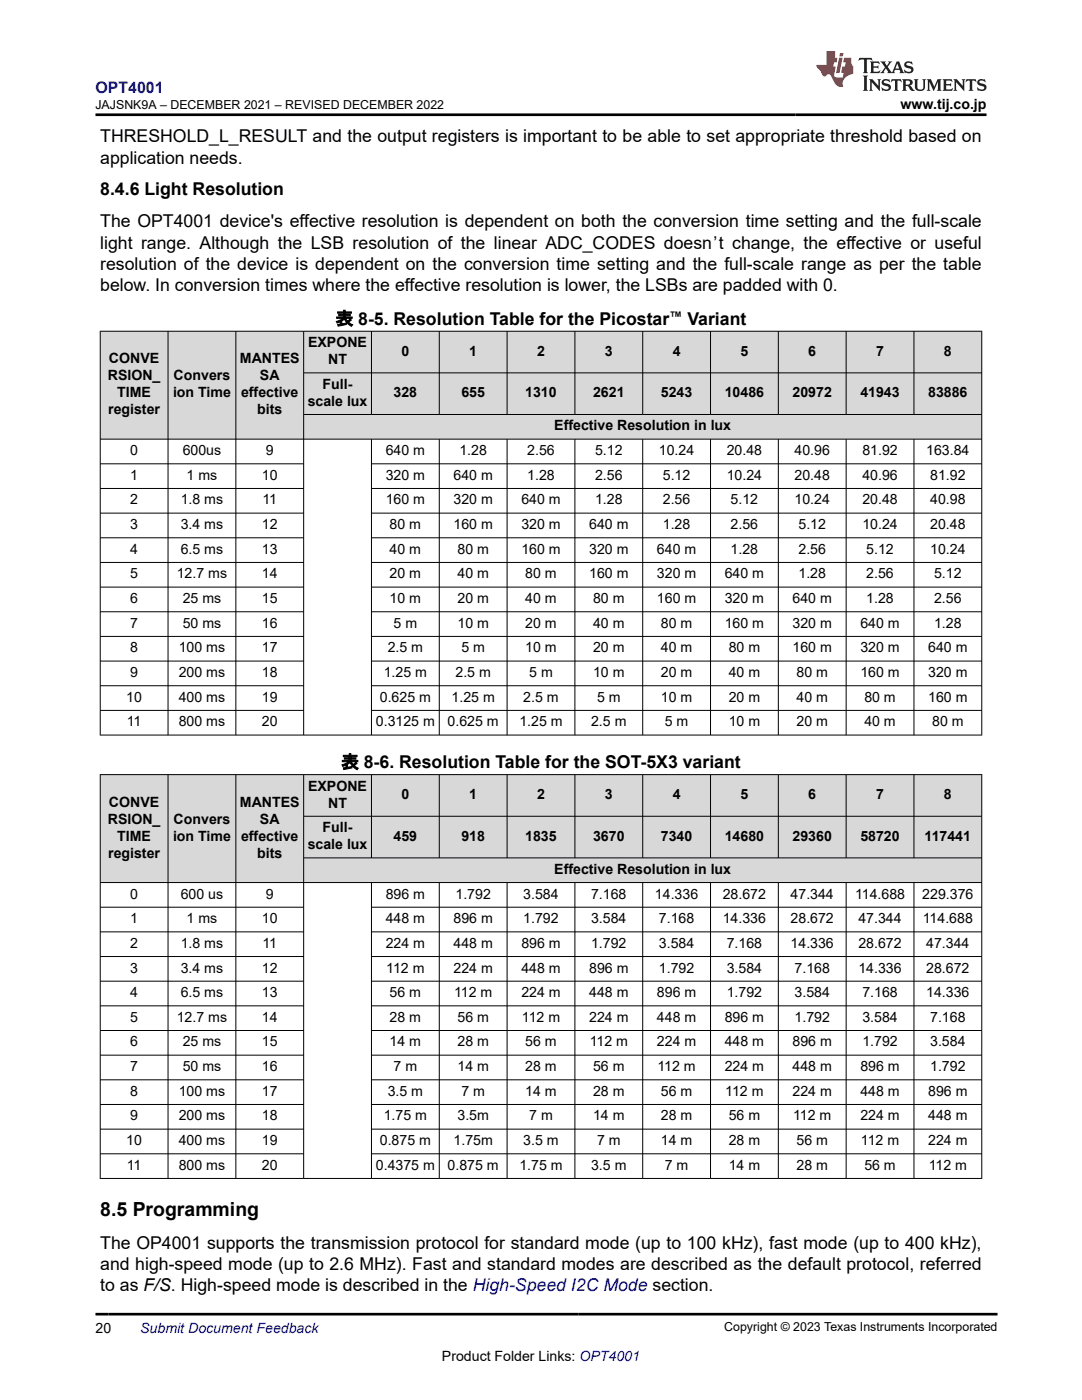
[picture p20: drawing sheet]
<svg xmlns="http://www.w3.org/2000/svg" width="216mm" height="279mm" viewBox="0 0 216 279" stroke-linecap="round" stroke-linejoin="round" font-family="sans-serif">
<defs><g id="words">
<text font-size="3.9" x="20" y="242.8">8.5 Programming</text>
<g font-size="3.5">
<text x="20" y="28.4">THRESHOLD_L_RESULT and the output registers is important to be able to set appropriate threshold based on</text>
<text x="20" y="32.7">application needs.</text>
<text x="20" y="39">8.4.6 Light Resolution</text>
<text x="20" y="45.4">The OPT4001 device's effective resolution is dependent on both the conversion time setting and the full-scale</text>
<text x="20" y="49.6">light range. Although the LSB resolution of the linear ADC_CODES doesn’t change, the effective or useful</text>
<text x="20" y="53.8">resolution of the device is dependent on the conversion time setting and the full-scale range as per the table</text>
<text x="20" y="58.1">below. In conversion times where the effective resolution is lower, the LSBs are padded with 0.</text>
<text x="67" y="64.8">表 8-5. Resolution Table for the Picostar</text>
<text x="137.2" y="64.8">Variant</text>
<text x="68.1" y="153.3">表 8-6. Resolution Table for the SOT-5X3 variant</text>
<text x="20" y="249.2">The OP4001 supports the transmission protocol for standard mode (up to 100 kHz), fast mode (up to 400 kHz),</text>
<text x="20" y="257.7">to as F/S. High-speed mode is described in the High-Speed I2C Mode section.</text>
<text x="20" y="253.5">and high-speed mode (up to 2.6 MHz). Fast and standard modes are described as the default protocol, referred</text>
</g>
<text font-size="3.2" fill="#00f" x="19" y="18.6">OPT4001</text>
<g font-size="2.8">
<text x="179.7" y="21.7">www.tij.co.jp</text>
<text x="61.5" y="69.3">EXPONE</text>
<text x="80.1" y="71">0</text>
<text x="93.6" y="71">1</text>
<text x="107.2" y="71">2</text>
<text x="120.7" y="71">3</text>
<text x="134.2" y="71">4</text>
<text x="147.8" y="71">5</text>
<text x="161.3" y="71">6</text>
<text x="174.8" y="71">7</text>
<text x="188.3" y="71">8</text>
<text x="21.5" y="75.9">RSION_</text>
<text x="21.7" y="72.5">CONVE</text>
<text x="34.7" y="75.9">Convers</text>
<text x="47.9" y="72.5">MANTES</text>
<text x="51.9" y="75.9">SA</text>
<text x="64.4" y="77.6">Full-</text>
<text x="65.5" y="72.7">NT</text>
<text x="21.6" y="82.7">register</text>
<text x="23.4" y="79.3">TIME</text>
<text x="34.5" y="79.3">ion Time</text>
<text x="48.1" y="79.3">effective</text>
<text x="51.3" y="82.7">bits</text>
<text x="61.4" y="81">scale lux</text>
<text x="78.5" y="79.3">328</text>
<text x="92.1" y="79.3">655</text>
<text x="104.8" y="79.3">1310</text>
<text x="118.3" y="79.3">2621</text>
<text x="131.9" y="79.3">5243</text>
<text x="144.6" y="79.3">10486</text>
<text x="158.1" y="79.3">20972</text>
<text x="171.7" y="79.3">41943</text>
<text x="185.2" y="79.3">83886</text>
<text x="110.6" y="85.9">Effective Resolution in lux</text>
<text x="26" y="90.8">0</text>
<text x="26" y="95.8">1</text>
<text x="36.5" y="90.8">600us</text>
<text x="37.2" y="95.8">1 ms</text>
<text x="52.3" y="95.8">10</text>
<text x="53" y="90.8">9</text>
<text x="77" y="90.8">640 m</text>
<text x="77" y="95.8">320 m</text>
<text x="90.5" y="95.8">640 m</text>
<text x="91.7" y="90.8">1.28</text>
<text x="105.2" y="90.8">2.56</text>
<text x="105.2" y="95.8">1.28</text>
<text x="118.7" y="90.8">5.12</text>
<text x="118.7" y="95.8">2.56</text>
<text x="131.5" y="90.8">10.24</text>
<text x="132.3" y="95.8">5.12</text>
<text x="145" y="90.8">20.48</text>
<text x="145" y="95.8">10.24</text>
<text x="158.5" y="90.8">40.96</text>
<text x="158.5" y="95.8">20.48</text>
<text x="172.1" y="90.8">81.92</text>
<text x="172.1" y="95.8">40.96</text>
<text x="184.8" y="90.8">163.84</text>
<text x="185.6" y="95.8">81.92</text>
<text x="26" y="100.7">2</text>
<text x="36.1" y="100.7">1.8 ms</text>
<text x="52.4" y="100.7">11</text>
<text x="77" y="100.7">160 m</text>
<text x="90.5" y="100.7">320 m</text>
<text x="104" y="100.7">640 m</text>
<text x="118.7" y="100.7">1.28</text>
<text x="132.3" y="100.7">2.56</text>
<text x="145.8" y="100.7">5.12</text>
<text x="158.5" y="100.7">10.24</text>
<text x="172.1" y="100.7">20.48</text>
<text x="185.6" y="100.7">40.98</text>
<text x="26" y="105.6">3</text>
<text x="36.1" y="105.6">3.4 ms</text>
<text x="52.3" y="105.6">12</text>
<text x="77.8" y="105.6">80 m</text>
<text x="90.5" y="105.6">160 m</text>
<text x="104" y="105.6">320 m</text>
<text x="117.6" y="105.6">640 m</text>
<text x="132.3" y="105.6">1.28</text>
<text x="145.8" y="105.6">2.56</text>
<text x="159.3" y="105.6">5.12</text>
<text x="172.1" y="105.6">10.24</text>
<text x="185.6" y="105.6">20.48</text>
<text x="26" y="110.5">4</text>
<text x="36.1" y="110.5">6.5 ms</text>
<text x="52.3" y="110.5">13</text>
<text x="77.8" y="110.5">40 m</text>
<text x="91.3" y="110.5">80 m</text>
<text x="104" y="110.5">160 m</text>
<text x="117.6" y="110.5">320 m</text>
<text x="131.1" y="110.5">640 m</text>
<text x="145.8" y="110.5">1.28</text>
<text x="159.3" y="110.5">2.56</text>
<text x="172.9" y="110.5">5.12</text>
<text x="185.6" y="110.5">10.24</text>
<text x="26" y="115.4">5</text>
<text x="35.3" y="115.4">12.7 ms</text>
<text x="52.3" y="115.4">14</text>
<text x="77.8" y="115.4">20 m</text>
<text x="91.3" y="115.4">40 m</text>
<text x="104.8" y="115.4">80 m</text>
<text x="117.6" y="115.4">160 m</text>
<text x="131.1" y="115.4">320 m</text>
<text x="144.6" y="115.4">640 m</text>
<text x="159.3" y="115.4">1.28</text>
<text x="172.9" y="115.4">2.56</text>
<text x="186.4" y="115.4">5.12</text>
<text x="26" y="120.4">6</text>
<text x="26" y="125.3">7</text>
<text x="36.5" y="120.4">25 ms</text>
<text x="36.5" y="125.3">50 ms</text>
<text x="52.3" y="120.4">15</text>
<text x="52.3" y="125.3">16</text>
<text x="77.8" y="120.4">10 m</text>
<text x="78.5" y="125.3">5 m</text>
<text x="91.3" y="120.4">20 m</text>
<text x="91.3" y="125.3">10 m</text>
<text x="104.8" y="120.4">40 m</text>
<text x="104.8" y="125.3">20 m</text>
<text x="118.3" y="120.4">80 m</text>
<text x="118.3" y="125.3">40 m</text>
<text x="131.1" y="120.4">160 m</text>
<text x="131.9" y="125.3">80 m</text>
<text x="144.6" y="120.4">320 m</text>
<text x="144.6" y="125.3">160 m</text>
<text x="158.2" y="120.4">640 m</text>
<text x="158.2" y="125.3">320 m</text>
<text x="171.7" y="125.3">640 m</text>
<text x="172.9" y="120.4">1.28</text>
<text x="186.4" y="120.4">2.56</text>
<text x="186.4" y="125.3">1.28</text>
<text x="26" y="130.2">8</text>
<text x="35.7" y="130.2">100 ms</text>
<text x="52.3" y="130.2">17</text>
<text x="77.4" y="130.2">2.5 m</text>
<text x="92.1" y="130.2">5 m</text>
<text x="104.8" y="130.2">10 m</text>
<text x="118.3" y="130.2">20 m</text>
<text x="131.9" y="130.2">40 m</text>
<text x="145.4" y="130.2">80 m</text>
<text x="158.2" y="130.2">160 m</text>
<text x="171.7" y="130.2">320 m</text>
<text x="185.2" y="130.2">640 m</text>
<text x="26" y="135.1">9</text>
<text x="35.7" y="135.1">200 ms</text>
<text x="52.3" y="135.1">18</text>
<text x="76.6" y="135.1">1.25 m</text>
<text x="90.9" y="135.1">2.5 m</text>
<text x="105.6" y="135.1">5 m</text>
<text x="118.3" y="135.1">10 m</text>
<text x="131.9" y="135.1">20 m</text>
<text x="145.4" y="135.1">40 m</text>
<text x="158.9" y="135.1">80 m</text>
<text x="171.7" y="135.1">160 m</text>
<text x="185.2" y="135.1">320 m</text>
<text x="25.2" y="140">10</text>
<text x="35.7" y="140">400 ms</text>
<text x="52.3" y="140">19</text>
<text x="75.8" y="140">0.625 m</text>
<text x="90.1" y="140">1.25 m</text>
<text x="104.4" y="140">2.5 m</text>
<text x="119.1" y="140">5 m</text>
<text x="131.9" y="140">10 m</text>
<text x="145.4" y="140">20 m</text>
<text x="158.9" y="140">40 m</text>
<text x="172.5" y="140">80 m</text>
<text x="185.2" y="140">160 m</text>
<text x="25.3" y="145">11</text>
<text x="35.7" y="145">800 ms</text>
<text x="52.3" y="145">20</text>
<text x="75" y="145">0.3125 m</text>
<text x="89.3" y="145">0.625 m</text>
<text x="103.6" y="145">1.25 m</text>
<text x="118" y="145">2.5 m</text>
<text x="132.7" y="145">5 m</text>
<text x="145.4" y="145">10 m</text>
<text x="158.9" y="145">20 m</text>
<text x="172.5" y="145">40 m</text>
<text x="186" y="145">80 m</text>
<text x="21.7" y="161">CONVE</text>
<text x="47.9" y="161">MANTES</text>
<text x="61.5" y="157.8">EXPONE</text>
<text x="65.5" y="161.2">NT</text>
<text x="80.1" y="159.5">0</text>
<text x="93.6" y="159.5">1</text>
<text x="107.2" y="159.5">2</text>
<text x="120.7" y="159.5">3</text>
<text x="134.2" y="159.5">4</text>
<text x="147.8" y="159.5">5</text>
<text x="161.3" y="159.5">6</text>
<text x="174.8" y="159.5">7</text>
<text x="188.3" y="159.5">8</text>
<text x="21.5" y="164.4">RSION_</text>
<text x="23.4" y="167.8">TIME</text>
<text x="34.5" y="167.8">ion Time</text>
<text x="34.7" y="164.4">Convers</text>
<text x="48.1" y="167.8">effective</text>
<text x="51.9" y="164.4">SA</text>
<text x="64.4" y="166.1">Full-</text>
<text x="78.5" y="167.8">459</text>
<text x="92.1" y="167.8">918</text>
<text x="104.8" y="167.8">1835</text>
<text x="118.3" y="167.8">3670</text>
<text x="131.9" y="167.8">7340</text>
<text x="144.6" y="167.8">14680</text>
<text x="158.1" y="167.8">29360</text>
<text x="171.7" y="167.8">58720</text>
<text x="184.5" y="167.8">117441</text>
<text x="21.6" y="171.2">register</text>
<text x="51.3" y="171.2">bits</text>
<text x="61.4" y="169.5">scale lux</text>
<text x="26" y="179.3">0</text>
<text x="36.1" y="179.3">600 us</text>
<text x="53" y="179.3">9</text>
<text x="77" y="179.3">896 m</text>
<text x="90.9" y="179.3">1.792</text>
<text x="104.4" y="179.3">3.584</text>
<text x="110.6" y="174.4">Effective Resolution in lux</text>
<text x="117.9" y="179.3">7.168</text>
<text x="130.7" y="179.3">14.336</text>
<text x="144.2" y="179.3">28.672</text>
<text x="157.8" y="179.3">47.344</text>
<text x="170.6" y="179.3">114.688</text>
<text x="184" y="179.3">229.376</text>
<text x="26" y="184.2">1</text>
<text x="37.2" y="184.2">1 ms</text>
<text x="52.3" y="184.2">10</text>
<text x="77" y="184.2">448 m</text>
<text x="90.5" y="184.2">896 m</text>
<text x="104.4" y="184.2">1.792</text>
<text x="117.9" y="184.2">3.584</text>
<text x="131.5" y="184.2">7.168</text>
<text x="144.2" y="184.2">14.336</text>
<text x="157.8" y="184.2">28.672</text>
<text x="171.3" y="184.2">47.344</text>
<text x="184.1" y="184.2">114.688</text>
<text x="26" y="189.2">2</text>
<text x="36.1" y="189.2">1.8 ms</text>
<text x="52.4" y="189.2">11</text>
<text x="77" y="189.2">224 m</text>
<text x="90.5" y="189.2">448 m</text>
<text x="104" y="189.2">896 m</text>
<text x="117.9" y="189.2">1.792</text>
<text x="131.5" y="189.2">3.584</text>
<text x="145" y="189.2">7.168</text>
<text x="157.8" y="189.2">14.336</text>
<text x="171.3" y="189.2">28.672</text>
<text x="184.8" y="189.2">47.344</text>
<text x="26" y="194.1">3</text>
<text x="36.1" y="194.1">3.4 ms</text>
<text x="52.3" y="194.1">12</text>
<text x="77.1" y="194.1">112 m</text>
<text x="90.5" y="194.1">224 m</text>
<text x="104" y="194.1">448 m</text>
<text x="117.6" y="194.1">896 m</text>
<text x="131.5" y="194.1">1.792</text>
<text x="145" y="194.1">3.584</text>
<text x="158.5" y="194.1">7.168</text>
<text x="171.3" y="194.1">14.336</text>
<text x="184.8" y="194.1">28.672</text>
<text x="26" y="199">4</text>
<text x="26" y="203.9">5</text>
<text x="35.3" y="203.9">12.7 ms</text>
<text x="36.1" y="199">6.5 ms</text>
<text x="52.3" y="199">13</text>
<text x="52.3" y="203.9">14</text>
<text x="77.8" y="199">56 m</text>
<text x="77.8" y="203.9">28 m</text>
<text x="90.6" y="199">112 m</text>
<text x="91.3" y="203.9">56 m</text>
<text x="104" y="199">224 m</text>
<text x="104.1" y="203.9">112 m</text>
<text x="117.6" y="199">448 m</text>
<text x="117.6" y="203.9">224 m</text>
<text x="131.1" y="199">896 m</text>
<text x="131.1" y="203.9">448 m</text>
<text x="144.6" y="203.9">896 m</text>
<text x="145" y="199">1.792</text>
<text x="158.5" y="199">3.584</text>
<text x="158.5" y="203.9">1.792</text>
<text x="172.1" y="199">7.168</text>
<text x="172.1" y="203.9">3.584</text>
<text x="184.8" y="199">14.336</text>
<text x="185.6" y="203.9">7.168</text>
<text x="26" y="208.9">6</text>
<text x="36.5" y="208.9">25 ms</text>
<text x="52.3" y="208.9">15</text>
<text x="77.8" y="208.9">14 m</text>
<text x="91.3" y="208.9">28 m</text>
<text x="104.8" y="208.9">56 m</text>
<text x="117.7" y="208.9">112 m</text>
<text x="131.1" y="208.9">224 m</text>
<text x="144.6" y="208.9">448 m</text>
<text x="158.2" y="208.9">896 m</text>
<text x="172.1" y="208.9">1.792</text>
<text x="185.6" y="208.9">3.584</text>
<text x="26" y="213.8">7</text>
<text x="36.5" y="213.8">50 ms</text>
<text x="52.3" y="213.8">16</text>
<text x="78.5" y="213.8">7 m</text>
<text x="91.3" y="213.8">14 m</text>
<text x="104.8" y="213.8">28 m</text>
<text x="118.3" y="213.8">56 m</text>
<text x="131.2" y="213.8">112 m</text>
<text x="144.6" y="213.8">224 m</text>
<text x="158.2" y="213.8">448 m</text>
<text x="171.7" y="213.8">896 m</text>
<text x="185.6" y="213.8">1.792</text>
<text x="26" y="218.7">8</text>
<text x="35.7" y="218.7">100 ms</text>
<text x="52.3" y="218.7">17</text>
<text x="77.4" y="218.7">3.5 m</text>
<text x="92.1" y="218.7">7 m</text>
<text x="104.8" y="218.7">14 m</text>
<text x="118.3" y="218.7">28 m</text>
<text x="131.9" y="218.7">56 m</text>
<text x="144.7" y="218.7">112 m</text>
<text x="158.2" y="218.7">224 m</text>
<text x="171.7" y="218.7">448 m</text>
<text x="185.2" y="218.7">896 m</text>
<text x="26" y="223.6">9</text>
<text x="35.7" y="223.6">200 ms</text>
<text x="52.3" y="223.6">18</text>
<text x="76.6" y="223.6">1.75 m</text>
<text x="91.3" y="223.6">3.5m</text>
<text x="105.6" y="223.6">7 m</text>
<text x="118.3" y="223.6">14 m</text>
<text x="131.9" y="223.6">28 m</text>
<text x="145.4" y="223.6">56 m</text>
<text x="158.3" y="223.6">112 m</text>
<text x="171.7" y="223.6">224 m</text>
<text x="185.2" y="223.6">448 m</text>
<text x="25.2" y="228.5">10</text>
<text x="25.3" y="233.5">11</text>
<text x="35.7" y="228.5">400 ms</text>
<text x="35.7" y="233.5">800 ms</text>
<text x="52.3" y="228.5">19</text>
<text x="52.3" y="233.5">20</text>
<text x="75" y="233.5">0.4375 m</text>
<text x="75.8" y="228.5">0.875 m</text>
<text x="89.3" y="233.5">0.875 m</text>
<text x="90.5" y="228.5">1.75m</text>
<text x="103.6" y="233.5">1.75 m</text>
<text x="104.4" y="228.5">3.5 m</text>
<text x="118" y="233.5">3.5 m</text>
<text x="119.1" y="228.5">7 m</text>
<text x="131.9" y="228.5">14 m</text>
<text x="132.7" y="233.5">7 m</text>
<text x="145.4" y="228.5">28 m</text>
<text x="145.4" y="233.5">14 m</text>
<text x="158.9" y="228.5">56 m</text>
<text x="158.9" y="233.5">28 m</text>
<text x="171.8" y="228.5">112 m</text>
<text x="172.5" y="233.5">56 m</text>
<text x="185.2" y="228.5">224 m</text>
<text x="185.3" y="233.5">112 m</text>
<text x="19" y="266">20</text>
<text x="88.2" y="271.7">Product Folder Links: OPT4001</text>
</g>
<text font-size="2.8" fill="#00f" x="28" y="266">Submit Document Feedback</text>
<text font-size="2.6" x="133.5" y="64">™</text>
<g font-size="2.5">
<text x="19" y="21.8">JAJSNK9A – DECEMBER 2021 – REVISED DECEMBER 2022</text>
<text x="144.5" y="265.7">Copyright © 2023 Texas Instruments Incorporated</text>
</g>
</g></defs>
<g fill="#d8d8d8">
<path d="M20 66.1h175.9v8.3h-175.9z" fill-rule="evenodd"/>
<path d="M20.1 66.2h13.4v21.4h-13.4z" fill-rule="evenodd"/>
<path d="M33.6 66.2h13.4v21.4h-13.4z" fill-rule="evenodd"/>
<path d="M47.1 66.2h13.4v21.4h-13.4z" fill-rule="evenodd"/>
<path d="M60.7 66.2h13.4v8.2h-13.4z" fill-rule="evenodd"/>
<path d="M74.2 66.2h13.4v8.2h-13.4z" fill-rule="evenodd"/>
<path d="M87.7 66.2h13.4v8.2h-13.4z" fill-rule="evenodd"/>
<path d="M101.2 66.2h13.5v8.2h-13.5z" fill-rule="evenodd"/>
<path d="M114.8 66.2h13.4v8.2h-13.4z" fill-rule="evenodd"/>
<path d="M128.3 66.2h13.4v8.2h-13.4z" fill-rule="evenodd"/>
<path d="M141.8 66.2h13.4v8.2h-13.4z" fill-rule="evenodd"/>
<path d="M155.4 66.2h13.4v8.2h-13.4z" fill-rule="evenodd"/>
<path d="M168.9 66.2h13.4v8.2h-13.4z" fill-rule="evenodd"/>
<path d="M182.4 66.2h13.4v8.2h-13.4z" fill-rule="evenodd"/>
<path d="M60.7 74.5h13.4v8.2h-13.4z" fill-rule="evenodd"/>
<path d="M74.2 74.5h13.4v8.2h-13.4z" fill-rule="evenodd"/>
<path d="M87.7 74.5h13.4v8.2h-13.4z" fill-rule="evenodd"/>
<path d="M101.2 74.5h13.5v8.2h-13.5z" fill-rule="evenodd"/>
<path d="M114.8 74.5h13.4v8.2h-13.4z" fill-rule="evenodd"/>
<path d="M128.3 74.5h13.4v8.2h-13.4z" fill-rule="evenodd"/>
<path d="M141.8 74.5h13.4v8.2h-13.4z" fill-rule="evenodd"/>
<path d="M155.4 74.5h13.4v8.2h-13.4z" fill-rule="evenodd"/>
<path d="M168.9 74.5h13.4v8.2h-13.4z" fill-rule="evenodd"/>
<path d="M182.4 74.5h13.4v8.2h-13.4z" fill-rule="evenodd"/>
<path d="M60.7 82.8h135.1v4.8h-135.1z" fill-rule="evenodd"/>
</g>
<g fill="none" stroke="#000" stroke-width=".2">
<path d="M19.9 66.1h176.1M20 66v80.8M33.5 66v80.8M47.1 66v80.8M60.6 66v80.8M60.6 74.4h135.4M74.1 66v16.8M87.7 66v16.8M101.2 66v16.8M114.7 66v16.8M128.2 66v16.8M141.8 66v16.8"/>
<path d="M155.3 66v16.8M168.8 66v16.8M182.4 66v16.8M195.9 66v80.8M19.9 92.6h40.8M19.9 97.5h40.8M60.6 82.7h135.4M74.1 87.6v59.2M74.1 92.6h121.9M74.1 97.5h121.9M87.7 87.6v59.2M101.2 87.6v59.2"/>
<path d="M114.7 87.6v59.2M128.2 87.6v59.2M141.8 87.6v59.2M155.3 87.6v59.2M168.8 87.6v59.2M182.4 87.6v59.2M196 87.6h-176.1M19.9 102.4h40.8M19.9 107.3h40.8M19.9 112.2h40.8M19.9 117.2h40.8M74.1 102.4h121.9"/>
<path d="M74.1 107.3h121.9M74.1 112.2h121.9M74.1 117.2h121.9M19.9 122.1h40.8M19.9 127h40.8M19.9 131.9h40.8M19.9 136.9h40.8M74.1 122.1h121.9M74.1 127h121.9M74.1 131.9h121.9M74.1 136.9h121.9M19.9 146.7h176.1"/>
<path d="M19.9 141.8h40.8M74.1 141.8h121.9"/>
</g>
<g fill="#d8d8d8">
<path d="M20 154.6h175.9v8.3h-175.9z" fill-rule="evenodd"/>
<path d="M20.1 154.7h13.4v21.4h-13.4z" fill-rule="evenodd"/>
<path d="M33.6 154.7h13.4v21.4h-13.4z" fill-rule="evenodd"/>
<path d="M47.1 154.7h13.4v21.4h-13.4z" fill-rule="evenodd"/>
<path d="M60.7 154.7h13.4v8.1h-13.4z" fill-rule="evenodd"/>
<path d="M74.2 154.7h13.4v8.1h-13.4z" fill-rule="evenodd"/>
<path d="M87.7 154.7h13.4v8.1h-13.4z" fill-rule="evenodd"/>
<path d="M101.2 154.7h13.5v8.1h-13.5z" fill-rule="evenodd"/>
<path d="M114.8 154.7h13.4v8.1h-13.4z" fill-rule="evenodd"/>
<path d="M128.3 154.7h13.4v8.1h-13.4z" fill-rule="evenodd"/>
<path d="M141.8 154.7h13.4v8.1h-13.4z" fill-rule="evenodd"/>
<path d="M155.4 154.7h13.4v8.1h-13.4z" fill-rule="evenodd"/>
<path d="M168.9 154.7h13.4v8.1h-13.4z" fill-rule="evenodd"/>
<path d="M182.4 154.7h13.4v8.1h-13.4z" fill-rule="evenodd"/>
<path d="M60.7 163h13.4v8.1h-13.4z" fill-rule="evenodd"/>
<path d="M74.2 163h13.4v8.1h-13.4z" fill-rule="evenodd"/>
<path d="M87.7 163h13.4v8.1h-13.4z" fill-rule="evenodd"/>
<path d="M101.2 163h13.5v8.1h-13.5z" fill-rule="evenodd"/>
<path d="M114.8 163h13.4v8.1h-13.4z" fill-rule="evenodd"/>
<path d="M128.3 163h13.4v8.1h-13.4z" fill-rule="evenodd"/>
<path d="M141.8 163h13.4v8.1h-13.4z" fill-rule="evenodd"/>
<path d="M155.4 163h13.4v8.1h-13.4z" fill-rule="evenodd"/>
<path d="M168.9 163h13.4v8.1h-13.4z" fill-rule="evenodd"/>
<path d="M182.4 163h13.4v8.1h-13.4z" fill-rule="evenodd"/>
<path d="M60.7 171.3h135.1v4.8h-135.1z" fill-rule="evenodd"/>
</g>
<g fill="none" stroke="#000" stroke-width=".2">
<path d="M19.9 154.6h176.1M20 154.5v80.7M33.5 154.5v80.7M47.1 154.5v80.7M60.6 154.5v80.7M74.1 154.5v16.8M87.7 154.5v16.8M101.2 154.5v16.8M114.7 154.5v16.8M128.2 154.5v16.8M141.8 154.5v16.8M155.3 154.5v16.8"/>
<path d="M168.8 154.5v16.8M182.4 154.5v16.8M195.9 154.5v80.7M60.6 162.9h135.4M60.6 171.2h135.4M74.1 176.1v59.1M87.7 176.1v59.1M101.2 176.1v59.1M114.7 176.1v59.1M128.2 176.1v59.1M141.8 176.1v59.1M155.3 176.1v59.1"/>
<path d="M168.8 176.1v59.1M182.4 176.1v59.1M196 176.1h-176.1M19.9 181.1h40.8M19.9 186h40.8M19.9 190.9h40.8M19.9 195.8h40.8M74.1 181.1h121.9M74.1 186h121.9M74.1 190.9h121.9M74.1 195.8h121.9M19.9 200.7h40.8"/>
<path d="M19.9 205.7h40.8M19.9 210.6h40.8M19.9 215.5h40.8M74.1 200.7h121.9M74.1 205.7h121.9M74.1 210.6h121.9M74.1 215.5h121.9M19.9 235.2h176.1M19.9 220.4h40.8M19.9 225.3h40.8M19.9 230.3h40.8M74.1 220.4h121.9"/>
<path d="M74.1 225.3h121.9M74.1 230.3h121.9"/>
</g>
<path d="M171.5 11.6l-.2 .5 .5-.2h.6v.1v2.2l-.2 .4h1l-.2-.4v-2.2v-.1h.5l.5 .2-.1-.5zM173.6 12.3l.2 .4v1.5l-.2 .4h1.9l.1-.6a1.08 1.08 0 0 1-1.3 .2v-.7h.6l.4 .2v-.7l-.4 .2h-.6v-.5l.2-.2a1 1 0 0 1 1 .3l-.1-.5zM175.7 12.3l.9 1.1-1 1.2h.9l-.2-.2 .5-.8 .4 .8-.2 .2h1.6l-.2-.2 .2-.5h.9l.1 .5-.1 .2h.9l-.2-.3-.8-2h-.5l-.9 2.2-.9-1.1 .9-1.1h-.8l.2 .2-.4 .6-.4-.6 .2-.2zM179 12.7l.4 1h-.7zM180.7 12.4a.65 .65 0 0 0-.2 .7 .65 .65 0 0 0 .6 .5l.6 .1 .1 .3a.79 .79 0 0 1-.7 .4 .79 .79 0 0 1-.7-.5l.1 .7 .2-.1a.93 .93 0 0 0 1.1 .1 .93 .93 0 0 0 .4-1 1.46 1.46 0 0 0-1.2-.6l-.1-.3a1.09 1.09 0 0 1 1.2 .2l-.2-.6-.1 .1-.5-.2zM172.2 15.1l.2 .4v2.2l-.2 .4h1l-.2-.4v-2.2l.2-.4zM173.4 15.8l.2 .4v1.5l-.2 .4h.8l-.3-.4 .1-1.3 1.6 1.8v-2l.2-.4h-.7l.1 .2 .1 1.1-1.2-1.3zM176.2 15.9a.65 .65 0 0 0-.2 .8 .65 .65 0 0 0 .6 .4l.6 .2 .1 .2a.79 .79 0 0 1-.7 .4 .79 .79 0 0 1-.7-.5l.1 .7 .2-.1a.93 .93 0 0 0 1.1 .1 .93 .93 0 0 0 .4-.9 1.46 1.46 0 0 0-1.2-.6l-.1-.4a1.09 1.09 0 0 1 1.2 .2l-.1-.6-.2 .1-.5-.1zM177.9 15.8l-.1 .6a.63 .63 0 0 1 .8-.3v1.6l-.3 .4h1l-.2-.4v-1.6a.66 .66 0 0 1 .8 .3l-.1-.6zM180 15.8l.2 .4v1.5l-.2 .4h1l-.2-.2-.1-.7h.5l.1 .2a.79 .79 0 0 0 1.2 .6l-1-.9a.61 .61 0 0 0 .6-.6 .61 .61 0 0 0-.5-.7zM180.8 16.1h.1a.47 .47 0 0 1 .5 .1 .47 .47 0 0 1 .1 .5l-.1 .1-.7 .1zM182.3 15.8l.2 .2a2.27 2.27 0 0 0 .4 2 1.04 1.04 0 0 0 1.7-.7v-1.3l.2-.2h-.8l.2 .4v1.1a.6 .6 0 0 1-.6 .6 .6 .6 0 0 1-.6-.6v-1.1l.3-.4zM184.9 15.8l.2 .4v1.5l-.2 .4h.8l-.3-.4v-1.4l.9 1.9 .9-1.9v1.4l-.3 .4h1l-.2-.4v-1.5l.2-.4h-.8l-.7 1.5-.6-1.5zM188.1 15.8l.2 .4v1.5l-.2 .4h1.9l.1-.6a1.09 1.09 0 0 1-1.3 .2v-.7h.6l.4 .2v-.6l-.4 .2h-.6v-.6l.2-.1a1.01 1.01 0 0 1 1 .3l-.1-.6zM190.2 15.8l.3 .4v1.5l-.3 .4h.8l-.2-.4v-1.3l1.6 1.8v-2l.2-.4h-.7l.2 .2v1.1l-1.2-1.3zM192.8 15.8l-.1 .6a.63 .63 0 0 1 .8-.3v1.6l-.3 .4h1l-.2-.4v-1.6a.66 .66 0 0 1 .8 .3l-.1-.6zM195.2 15.9a.65 .65 0 0 0-.2 .8 .65 .65 0 0 0 .6 .4l.6 .2 .2 .2a.79 .79 0 0 1-.7 .4 .79 .79 0 0 1-.7-.5l.1 .7 .2-.1a.93 .93 0 0 0 1 .1 .93 .93 0 0 0 .5-.9 1.46 1.46 0 0 0-1.3-.6v-.4a1.09 1.09 0 0 1 1.2 .2l-.2-.6-.2 .1-.5-.1z" fill="#231f20"/>
<path d="M164.9 10.2v2.8h-2l.1 .3 .8 1a.95 .95 0 0 0 1 .9 .59 .59 0 0 1 .5-.4 .59 .59 0 0 1 .5 .4l.4 .7a1.59 1.59 0 0 0 2.1 1.4 1.61 1.61 0 0 1 1-2.3l1-.3-.1-1.5a1.59 1.59 0 0 1-.3-1.7h-1.5l-.2 .9h.6l-.2 .9h-.5l-.2 1v.2l.4 .1-.1 .9h-.7a.73 .73 0 0 1-1-.7l.3-1.5h-.5l.1-.9h.5l.2-.9h-.5v-1.3zM167.4 11.5l-.6 3.1h.7l.6-3.1zM167.6 10.6l-.1 .6h.7l.1-.6z" fill="#ed1c24"/>
<path d="M19 22.9h177.8M19 262.3h180" fill="none" stroke="#000" stroke-width=".53"/>
<use href="#words"/>
</svg>
